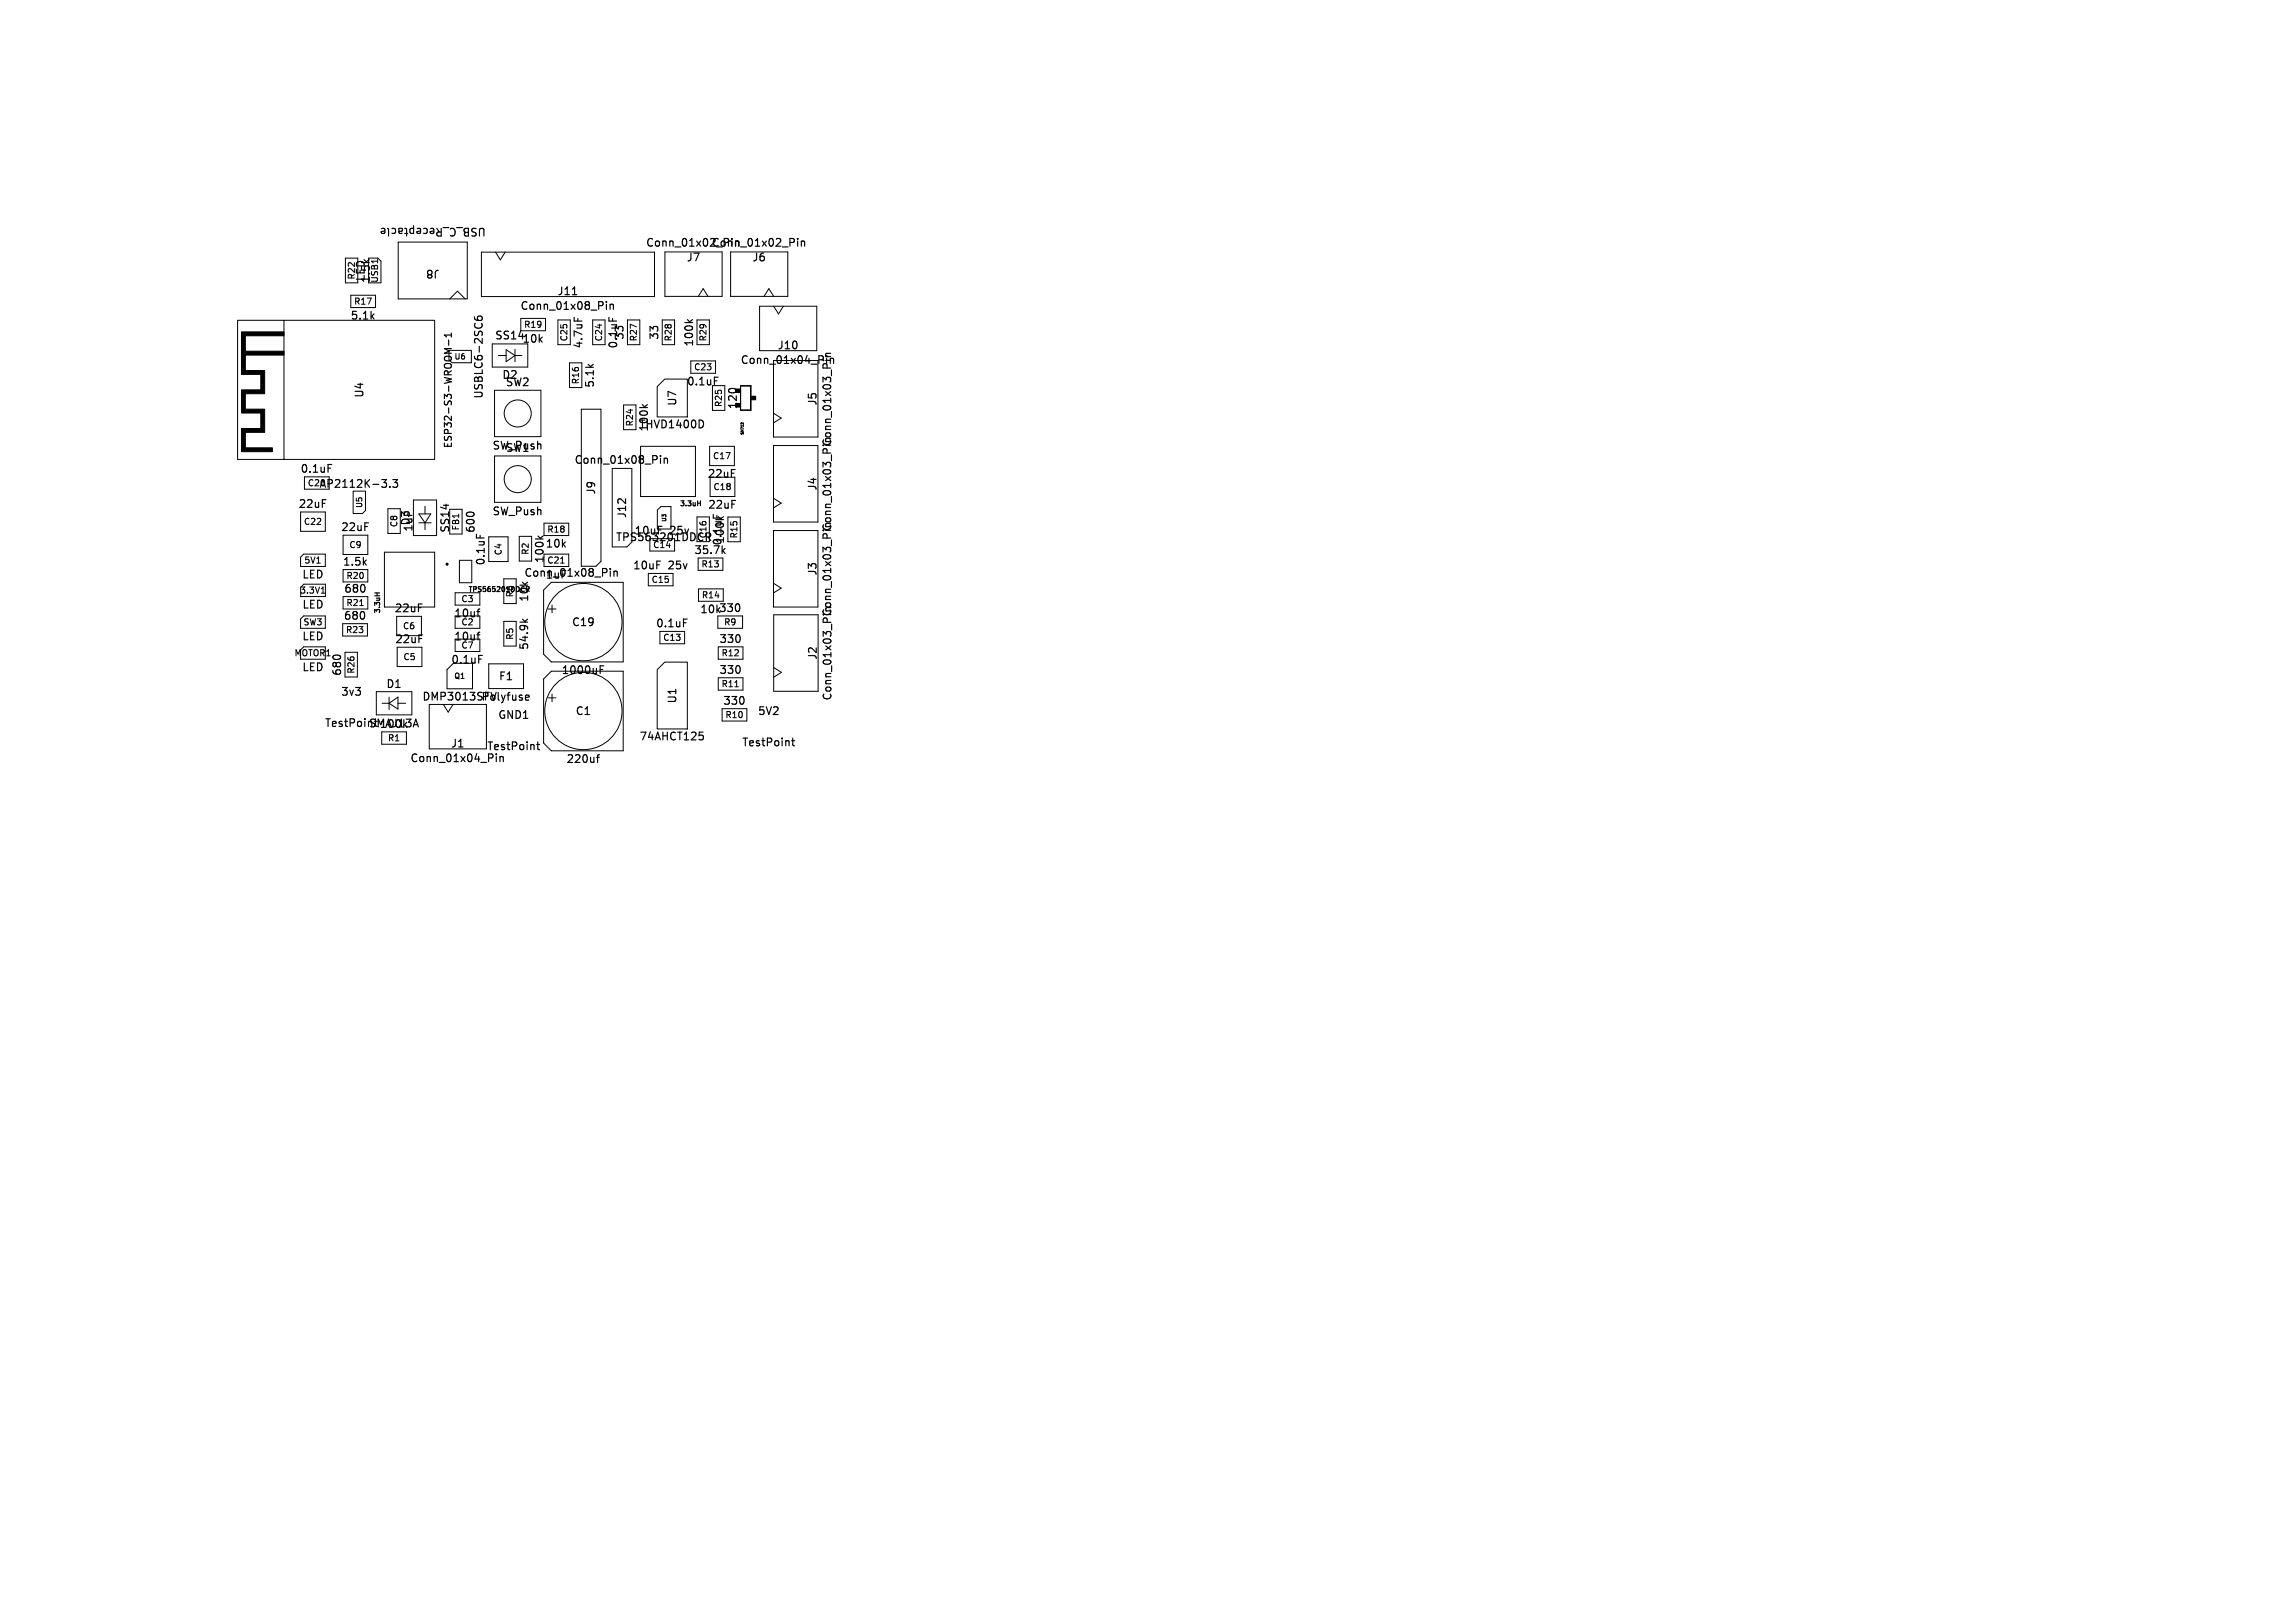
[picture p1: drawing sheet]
<svg xmlns="http://www.w3.org/2000/svg" width="297mm" height="210mm" viewBox="0 0 297 210" stroke-linecap="round" stroke-linejoin="round" font-family="sans-serif">
<defs><g id="words">
<g font-size="1.4">
<text x="63" y="29.3" transform="rotate(-180 63 29.3)">USB_C_Receptacle</text>
<text x="57" y="34.7" transform="rotate(-180 57 34.7)">J8</text>
<text x="83.5" y="32.1">Conn_01x02_Pin</text>
<text x="88.8" y="34">J7</text>
<text x="92" y="32.1">Conn_01x02_Pin</text>
<text x="97.3" y="34">J6</text>
<text x="45.3" y="41.6">5.1k</text>
<text x="47.4" y="36.5" transform="rotate(-90 47.4 36.5)">LED</text>
<text x="67.3" y="40.3">Conn_01x08_Pin</text>
<text x="72" y="38.4">J11</text>
<text x="64" y="44.1">SS14</text>
<text x="67.5" y="44.6">10k</text>
<text x="75.6" y="45.2" transform="rotate(-90 75.6 45.2)">4.7uF</text>
<text x="80.1" y="45.2" transform="rotate(-90 80.1 45.2)">0.1uF</text>
<text x="80.9" y="44.1" transform="rotate(-90 80.9 44.1)">33</text>
<text x="85.4" y="44.1" transform="rotate(-90 85.4 44.1)">33</text>
<text x="89.9" y="45" transform="rotate(-90 89.9 45)">100k</text>
<text x="95.8" y="47.3">Conn_01x04_Pin</text>
<text x="100.5" y="45.4">J10</text>
<text x="47.2" y="51.6" transform="rotate(-90 47.2 51.6)">U4</text>
<text x="62.7" y="51.7" transform="rotate(-90 62.7 51.7)">USBLC6-2SC6</text>
<text x="64.9" y="49.2">D2</text>
<text x="65.4" y="50.2">SW2</text>
<text x="77.1" y="50.3" transform="rotate(-90 77.1 50.3)">5.1k</text>
<text x="87.7" y="52.6" transform="rotate(-90 87.7 52.6)">U7</text>
<text x="88.8" y="50.1">0.1uF</text>
<text x="95.6" y="53.1" transform="rotate(-90 95.6 53.1)">120</text>
<text x="105.9" y="52.6" transform="rotate(-90 105.9 52.6)">J5</text>
<text x="63.6" y="58.4">SW_Push</text>
<text x="65.4" y="58.7">SW1</text>
<text x="82.6" y="55.6">THVD1400D</text>
<text x="84.1" y="56" transform="rotate(-90 84.1 56)">100k</text>
<text x="38.5" y="65.9">22uF</text>
<text x="38.8" y="61.4">0.1uF</text>
<text x="41.2" y="63.3">AP2112K-3.3</text>
<text x="74.3" y="60.2">Conn_01x08_Pin</text>
<text x="77.2" y="64.1" transform="rotate(-90 77.2 64.1)">J9</text>
<text x="91.5" y="62">22uF</text>
<text x="105.9" y="63.6" transform="rotate(-90 105.9 63.6)">J4</text>
<text x="44" y="68.9">22uF</text>
<text x="53.2" y="68.1" transform="rotate(-90 53.2 68.1)">D3</text>
<text x="53.6" y="68.9" transform="rotate(-90 53.6 68.9)">1uF</text>
<text x="58.3" y="69" transform="rotate(-90 58.3 69)">SS14</text>
<text x="61.6" y="69.1" transform="rotate(-90 61.6 69.1)">600</text>
<text x="63.6" y="66.9">SW_Push</text>
<text x="70.5" y="71.1">10k</text>
<text x="79.6" y="70.2">TPS563201DDCR</text>
<text x="81.2" y="67.1" transform="rotate(-90 81.2 67.1)">J12</text>
<text x="82" y="69.4">10uF</text>
<text x="86.7" y="69.4">25v</text>
<text x="89.8" y="71.9">35.7k</text>
<text x="91.5" y="66">22uF</text>
<text x="93.6" y="70.7" transform="rotate(-90 93.6 70.7)">0.1uF</text>
<text x="93.9" y="70.5" transform="rotate(-90 93.9 70.5)">100k</text>
<text x="39" y="75.1">LED</text>
<text x="44.3" y="73.4">1.5k</text>
<text x="44.4" y="76.9">680</text>
<text x="62.9" y="73.3" transform="rotate(-90 62.9 73.3)">0.1uF</text>
<text x="67.8" y="74.8">Conn_01x08_Pin</text>
<text x="68.6" y="78" transform="rotate(-90 68.6 78)">10k</text>
<text x="70.5" y="75.1">1uF</text>
<text x="70.6" y="73" transform="rotate(-90 70.6 73)">100k</text>
<text x="81.8" y="73.9">10uF</text>
<text x="86.5" y="73.9">25v</text>
<text x="105.9" y="74.6" transform="rotate(-90 105.9 74.6)">J3</text>
<text x="39" y="83.1">LED</text>
<text x="39" y="78.9">LED</text>
<text x="44.4" y="80.4">680</text>
<text x="51" y="79.4">22uF</text>
<text x="51" y="83.4">22uF</text>
<text x="58.7" y="80.1">10uf</text>
<text x="58.7" y="83.1">10uf</text>
<text x="73.9" y="81.2">C19</text>
<text x="84.8" y="81.4">0.1uF</text>
<text x="90.5" y="79.6">10k330</text>
<text x="93" y="83.4">330</text>
<text x="39" y="87.1">LED</text>
<text x="44.3" y="87.6" transform="rotate(-90 44.3 87.6)">680</text>
<text x="49.9" y="89.2">D1</text>
<text x="58.3" y="86.1">0.1uF</text>
<text x="64.5" y="88.2">F1</text>
<text x="68.6" y="84.2" transform="rotate(-90 68.6 84.2)">54.9k</text>
<text x="72.6" y="87.4">1000uF</text>
<text x="93" y="87.4">330</text>
<text x="105.9" y="85.5" transform="rotate(-90 105.9 85.5)">J2</text>
<text x="41.9" y="94.3">TestPointSMAJ13A</text>
<text x="44" y="90.2">3v3</text>
<text x="49" y="94.4">100k</text>
<text x="54.6" y="90.9">DMP3013SFV</text>
<text x="62.2" y="90.9">Polyfuse</text>
<text x="64.4" y="93.2">GND1</text>
<text x="74.4" y="92.7">C1</text>
<text x="87.7" y="91.1" transform="rotate(-90 87.7 91.1)">U1</text>
<text x="93.5" y="91.4">330</text>
<text x="98" y="92.7">5V2</text>
<text x="107.8" y="90.7" transform="rotate(-90 107.8 90.7)">Conn_01x03_PinConn_01x03_Pin Conn_01x03_Pin Conn_01x03_Pin</text>
<text x="53" y="98.8">Conn_01x04_Pin</text>
<text x="58.3" y="96.9">J1</text>
<text x="62.9" y="97.3">TestPoint</text>
<text x="73.2" y="98.9">220uf</text>
<text x="82.7" y="96">74AHCT125</text>
<text x="95.9" y="96.8">TestPoint</text>
</g>
<text font-size="1.3" x="58.7" y="58.1" transform="rotate(-90 58.7 58.1)">ESP32-S3-WROOM-1</text>
<g font-size="1.1">
<text x="45.7" y="39.6">R17</text>
<text x="46.1" y="36.3" transform="rotate(-90 46.1 36.3)">R22</text>
<text x="49.1" y="36.7" transform="rotate(-90 49.1 36.7)">USB1</text>
<text x="67.7" y="42.6">R19</text>
<text x="73.6" y="44.3" transform="rotate(-90 73.6 44.3)">C25</text>
<text x="78.1" y="44.3" transform="rotate(-90 78.1 44.3)">C24</text>
<text x="82.6" y="44.3" transform="rotate(-90 82.6 44.3)">R27</text>
<text x="87.1" y="44.3" transform="rotate(-90 87.1 44.3)">R28</text>
<text x="91.6" y="44.3" transform="rotate(-90 91.6 44.3)">R29</text>
<text x="75.1" y="49.8" transform="rotate(-90 75.1 49.8)">R16</text>
<text x="89.7" y="48.1">C23</text>
<text x="93.6" y="52.8" transform="rotate(-90 93.6 52.8)">R25</text>
<text x="82.1" y="55.3" transform="rotate(-90 82.1 55.3)">R24</text>
<text x="92.2" y="59.6">C17</text>
<text x="39.7" y="63.1">C20</text>
<text x="92.2" y="63.6">C18</text>
<text x="39.2" y="68.1">C22</text>
<text x="45.1" y="71.1">C9</text>
<text x="51.6" y="68.3" transform="rotate(-90 51.6 68.3)">C8</text>
<text x="59.6" y="68.7" transform="rotate(-90 59.6 68.7)">FB1</text>
<text x="65.1" y="71.9" transform="rotate(-90 65.1 71.9)">C4</text>
<text x="68.6" y="71.9" transform="rotate(-90 68.6 71.9)">R2</text>
<text x="70.7" y="69.1">R18</text>
<text x="84.4" y="71.1">C14</text>
<text x="91.6" y="69.7" transform="rotate(-90 91.6 69.7)">C16</text>
<text x="95.6" y="69.8" transform="rotate(-90 95.6 69.8)">R15</text>
<text x="38.7" y="77">3.3V1</text>
<text x="39.3" y="73.1">5V1</text>
<text x="44.7" y="75.1">R20</text>
<text x="66.6" y="77.4" transform="rotate(-90 66.6 77.4)">R6</text>
<text x="70.7" y="73.1">C21</text>
<text x="84.2" y="75.6">C15</text>
<text x="90.7" y="73.6">R13</text>
<text x="90.7" y="77.6">R14</text>
<text x="39.2" y="81.1">SW3</text>
<text x="44.7" y="82.1">R23</text>
<text x="44.7" y="78.6">R21</text>
<text x="52.1" y="81.6">C6</text>
<text x="59.6" y="78.1">C3</text>
<text x="59.6" y="81.1">C2</text>
<text x="66.6" y="82.9" transform="rotate(-90 66.6 82.9)">R5</text>
<text x="85.7" y="83.1">C13</text>
<text x="93.6" y="81.1">R9</text>
<text x="38" y="85.1">MOTOR1</text>
<text x="46" y="87.3" transform="rotate(-90 46 87.3)">R26</text>
<text x="52.1" y="85.6">C5</text>
<text x="59.6" y="84.1">C7</text>
<text x="93.3" y="89.1">R11</text>
<text x="93.3" y="85.1">R12</text>
<text x="93.8" y="93.1">R10</text>
<text x="50.1" y="96.1">R1</text>
</g>
<g font-size="1">
<text x="58.7" y="46.7">U6</text>
<text x="47" y="65.8" transform="rotate(-90 47 65.8)">U5</text>
<text x="58.7" y="88">Q1</text>
</g>
<g font-size=".9">
<text x="87.9" y="65.7">3.3uH</text>
<text x="60.5" y="76.8">TPS565201DDCR</text>
<text x="49.4" y="79.5" transform="rotate(-90 49.4 79.5)">3.3uH</text>
</g>
<text font-size=".7" x="86.3" y="67.6" transform="rotate(-90 86.3 67.6)">U3</text>
<text font-size=".4" x="96.3" y="56.3" transform="rotate(-90 96.3 56.3)">SM712</text>
</g></defs>
<g fill="none" stroke="#000" stroke-width=".15">
<path d="M49.4 29.6l.3-.1 .1 .2v.5h-.4l-.1-.2 .5-.1M50.1 29.5l.1 .1M74.1 38.1h.5M78.5 39v.1M78.5 39.4v.6M79 39.4v.6M79 39.5l.1-.1h.2l.1 .6M103.2 30.9v.1M103.2 31.2v.7M103.7 31.2v.7M103.7 31.3l.1-.1h.3v.7M48.1 40.9l.3 .4"/>
<path d="M48.4 40.6l-.4 .4M58.1 44v.7M58.4 45.1h-.9l.7 .3-.7 .3M58.4 43.1v.5M58.4 43.4h-.9l.3 .2M61.4 41a.4 .4 0 0 0 .4 .5h.4l.2-.1v-.3l-.1-.2h-.3l-.2 .1v.3l.2 .2M61.5 41.9h.1M62.3 41.9h.1M74.3 41.1v.4M76.1 47.1l.4 .4M76.8 47.1l-.4 .3M78.8 41.1v.4"/>
<path d="M83.1 52.4l.4 .3M83.8 52.4l-.4 .2M85.5 59v.1M85.5 59.3v.7M86 59.3v.7M86 59.4l.1-.1h.2l.1 .7M89 41.4l.3 .3M89.6 41.4l-.4 .2M90.9 54.4l.1 .4v.3l-.1 .2M92.5 48.8h.4M94.5 50.3h.6M95.8 49.9v3.2"/>
<path d="M106.8 46.6h.7M106.8 46.1h.7M107 46v.1M107 46.4v.6M107.5 46.4v.6M107.5 46.5l.1-.1h.2l.1 .6M107.5 45.7l-.6 .1-.1 .2 .1 .1M41.7 64.7h.5M42.5 60.1h.4M47.1 72.7l.3 .4M47.1 79.3v.6M47.2 75.8v.6"/>
<path d="M47.2 67.7h.5M47.4 72.5l-.4 .3M48.5 76.7h.6M48.8 76.7v.4M49.4 62.1h.6l-.3 .3M49.9 62.5l.1 .1-.1 .4M50.5 63v.1M50.8 62.1h.7l-.4 .3 .3 .1v.5l-.1 .1-.5-.1M54.2 78.2h.4M60.5 66.3h.7M61.7 69.1v.5M61.7 79.1h.4"/>
<path d="M62.1 78.8l-.2 .1M69.6 69.4l.4 .3M70.3 69.4l-.4 .2M79 73.6v.1M79 73.9v.7M79.5 73.9v.7M79.5 74l.1-.1h.2l.1 .7M85 72.6h.5M85.2 68.1h.5M90.3 65.1h.3M90.6 64.8v.6M92.3 66.6v.4"/>
<path d="M93.5 71.2l.3 .4M93.8 71l-.3 .3M94.7 60.8h.4M94.7 64.8h.5M95.7 78.3v.6M43.3 84.8h.6M54.2 82.2h.5M61.7 82.1h.4M62 84.8h.4M62.1 81.8l-.2 .1M64.2 97.9v.7M64.7 97.9v.7"/>
<path d="M64.7 98l.1-.1h.3v.7M67.6 80.1l.4 .4M68 90.3l.5-.1-.1-.2-.3-.1-.1 .2v.5h.4M68.3 80.1l-.4 .3M69.5 96.3h.3M69.6 96v.9l.2 .1M77.2 98h.4M77.6 97.7l-.3 .1v.9M77.7 86.6h.3M77.7 86.2h.4M88.5 80.1h.4M90.5 94.7h.5"/>
<path d="M90.6 95.1h.2l.2 .2v.3l-.4 .1M95.7 86.3v.6M95.7 82.3v.6M96.2 90.3v.6M102.5 95.8h.3M102.6 95.5v.9l.2 .1"/>
</g>
<g fill="none" stroke="#000" stroke-width=".13">
<path d="M44.7 33.4h1.6v3.2h-1.6zM45.4 38.2h3.2v1.6h-3.2zM47.7 33.4h1.2l.4 .4v2.8h-1.6zM48.9 33.6v.4M51.5 31.3h9v7.4h-9zM58.2 38.7l1-1 1 1M62.3 32.6h22.4v5.8h-22.4zM64.1 32.6l.7 1 .6-1M86 32.6h7.5v5.8h-7.5zM90.4 38.4l.6-1 .6 1M94.6 32.6h7.4v5.8h-7.4zM98.3 39.6h7.4v5.8h-7.4z"/>
<path d="M98.9 38.4l.6-1 .6 1M100.1 39.6l.7 1 .6-1M36.7 41.4h19.6v18h-19.6zM36.7 41.4h-6v18h6M58.1 45.3h2.9v1.6h-2.5l-.4-.4zM63.7 44.5h4.6v3h-4.6zM64 50.5h6v6h-6zM64 59h6v6h-6zM64.5 46h1M65.5 45.2l1.1 .8-1.1 .8zM66.6 46h1M66.6 45.2v1.6"/>
<path d="M67.4 41.2h3.2v1.6h-3.2zM72.2 41.4h1.6v3.2h-1.6zM73.7 47h1.6v3.2h-1.6zM75.2 53h2.6v19.6l-.7 .7h-1.9zM76.7 41.4h1.6v3.2h-1.6zM80.7 52.4h1.6v3.2h-1.6zM81.2 41.4h1.6v3.2h-1.6zM82.9 57.8h7.1v6.5h-7.1zM85.7 41.4h1.6v3.2h-1.6zM86 49.1h2.9v4.9h-3.8v-4zM89.4 46.7h3.2v1.6h-3.2zM90.2 41.4h1.6v3.2h-1.6z"/>
<path d="M91.8 57.8h3.2v2.5h-3.2zM92.2 49.9h1.6v3.2h-1.6zM96.2 54.7v.2l-.2-.2-.1 .1M100.1 46.7h5.7v9.9h-5.7zM100.1 57.7h5.7v9.9h-5.7zM100.1 53.5l1 .6-1 .6M38.9 66.3h3.2v2.5h-3.2zM38.9 72.1l.4-.4h2.8v1.6h-3.2zM38.9 76l.4-.4h2.8v1.6h-3.2M39.4 61.7h3.2v1.6h-3.2zM41 72.9h.5M41.6 76.8h.4"/>
<path d="M44.4 69.3h3.2v2.5h-3.2zM44.4 73.7h3.2v1.6h-3.2zM44.4 77.2h3.2v1.6h-3.2zM45.7 63.6h1.6v2.5l-.4 .4h-1.2zM46.6 78.4h.4M49.7 71.5h6.6v7.1h-6.6zM50.2 65.8h1.6v3.2h-1.6zM51.3 79.8h3.2v2.5h-3.2zM53.5 64.7h3v4.6h-3zM54.2 67.6h1.6M54.2 66.5h1.6l-.8 1.1zM55 65.5v1"/>
<path d="M55 67.6v1M58.2 65.9h1.6v3.2h-1.6zM58.9 79.7h3.2v1.6h-3.2zM58.9 76.7h3.2v1.6h-3.2zM59.5 72.5h1.6v2.9h-1.6zM63.2 69.5h2.5v3.2h-2.5zM65.2 74.9h1.6v3.2h-1.6zM67.2 69.4h1.6v3.2h-1.6zM70.3 76.4l1-1h9.3v10.3h-9.3l-1-1zM70.4 71.7h3.2v1.6h-3.2M70.4 67.7h3.2v1.6h-3.2zM70.9 78.8h1"/>
<path d="M71.4 78.3v1M72.6 72.9h.4M79.2 60.6h2.6v9.5l-.7 .7h-1.9zM83.9 74.2h3.2v1.6h-3.2zM84.1 69.7h3.2v1.6h-3.2zM85.5 65.6h1.3v2.9h-1.7v-2.5zM90.2 66.9h1.6v3.2h-1.6zM90.4 72.2h3.1v1.6h-3.1zM90.4 76.2h3.2v1.6h-3.2zM91.9 61.8h3.2v2.5h-3.2zM92.9 79.7h3.2v1.6h-3.2zM94.2 66.9h1.6v3.2h-1.6z"/>
<path d="M100.1 68.7h5.7v9.9h-5.7zM100.1 75.5l1 .6-1 .6M100.1 64.5l1 .6-1 .6M100.1 79.6h5.8v9.9h-5.8zM38.9 80.1l.4-.4h2.8v1.6h-3.2M38.9 84.1l.4-.4h2.8v1.6h-3.2M44.4 80.7h3.1v1.6h-3.1zM44.6 84.4h1.7v3.2h-1.7zM48.7 89.5h4.6v3h-4.6zM49.4 94.7h3.2v1.6h-3.2zM49.4 91h1M50.4 90.2v1.6"/>
<path d="M50.4 91l1.1-.8v1.6zM51.4 83.8h3.2v2.5h-3.2zM51.5 91h1M55.5 91.2h7.4v5.7h-7.4zM57.4 91.2l.6 1 .6-1M57.8 86.7l.9-.9h2.4v3.3h-3.3zM58.9 82.7h3.2v1.6h-3.2zM63.2 85.9h4.5v3.2h-4.5zM65.2 80.4h1.6v3.2h-1.6zM70.3 87.9l1-1h9.3v10.3h-9.3l-1-1zM70.9 90.3h1M71.4 89.8v1"/>
<path d="M85.1 86.7l.9-1h2.9v8.6h-3.8zM85.4 81.7h3.2v1.6h-3.2zM92.9 83.7h3.3v1.6h-3.3zM92.9 87.7h3.3v1.6h-3.3zM93.5 91.7h3.1v1.6h-3.1zM95.1 88.9h.5M100.1 86.4l1 .6-1 .6"/>
<circle cx="67" cy="53.5" r="1.75"/>
<circle cx="67" cy="62" r="1.75"/>
<circle cx="75.5" cy="92" r="5"/>
<circle cx="75.5" cy="80.5" r="5"/>
</g>
<g fill="none" stroke="#000" stroke-width=".2">
<path d="M95.8 49.9h1.4v3.2h-1.4"/>
<circle cx="57.9" cy="73" r=".1"/>
</g>
<path d="M31.2 42.9h5.5v.5h-5v2h5v.5h-5v2h2.5v3h-2.5v2h2.5v3h-2.5v2h3.6v.5h-4.1v-3h2.5v-2h-2.5v-3h2.5v-2h-2.5zM97.2 51.3h.6v.4h-.6z" fill="#000" stroke="#000" stroke-width=".13"/>
<use href="#words"/>
</svg>
